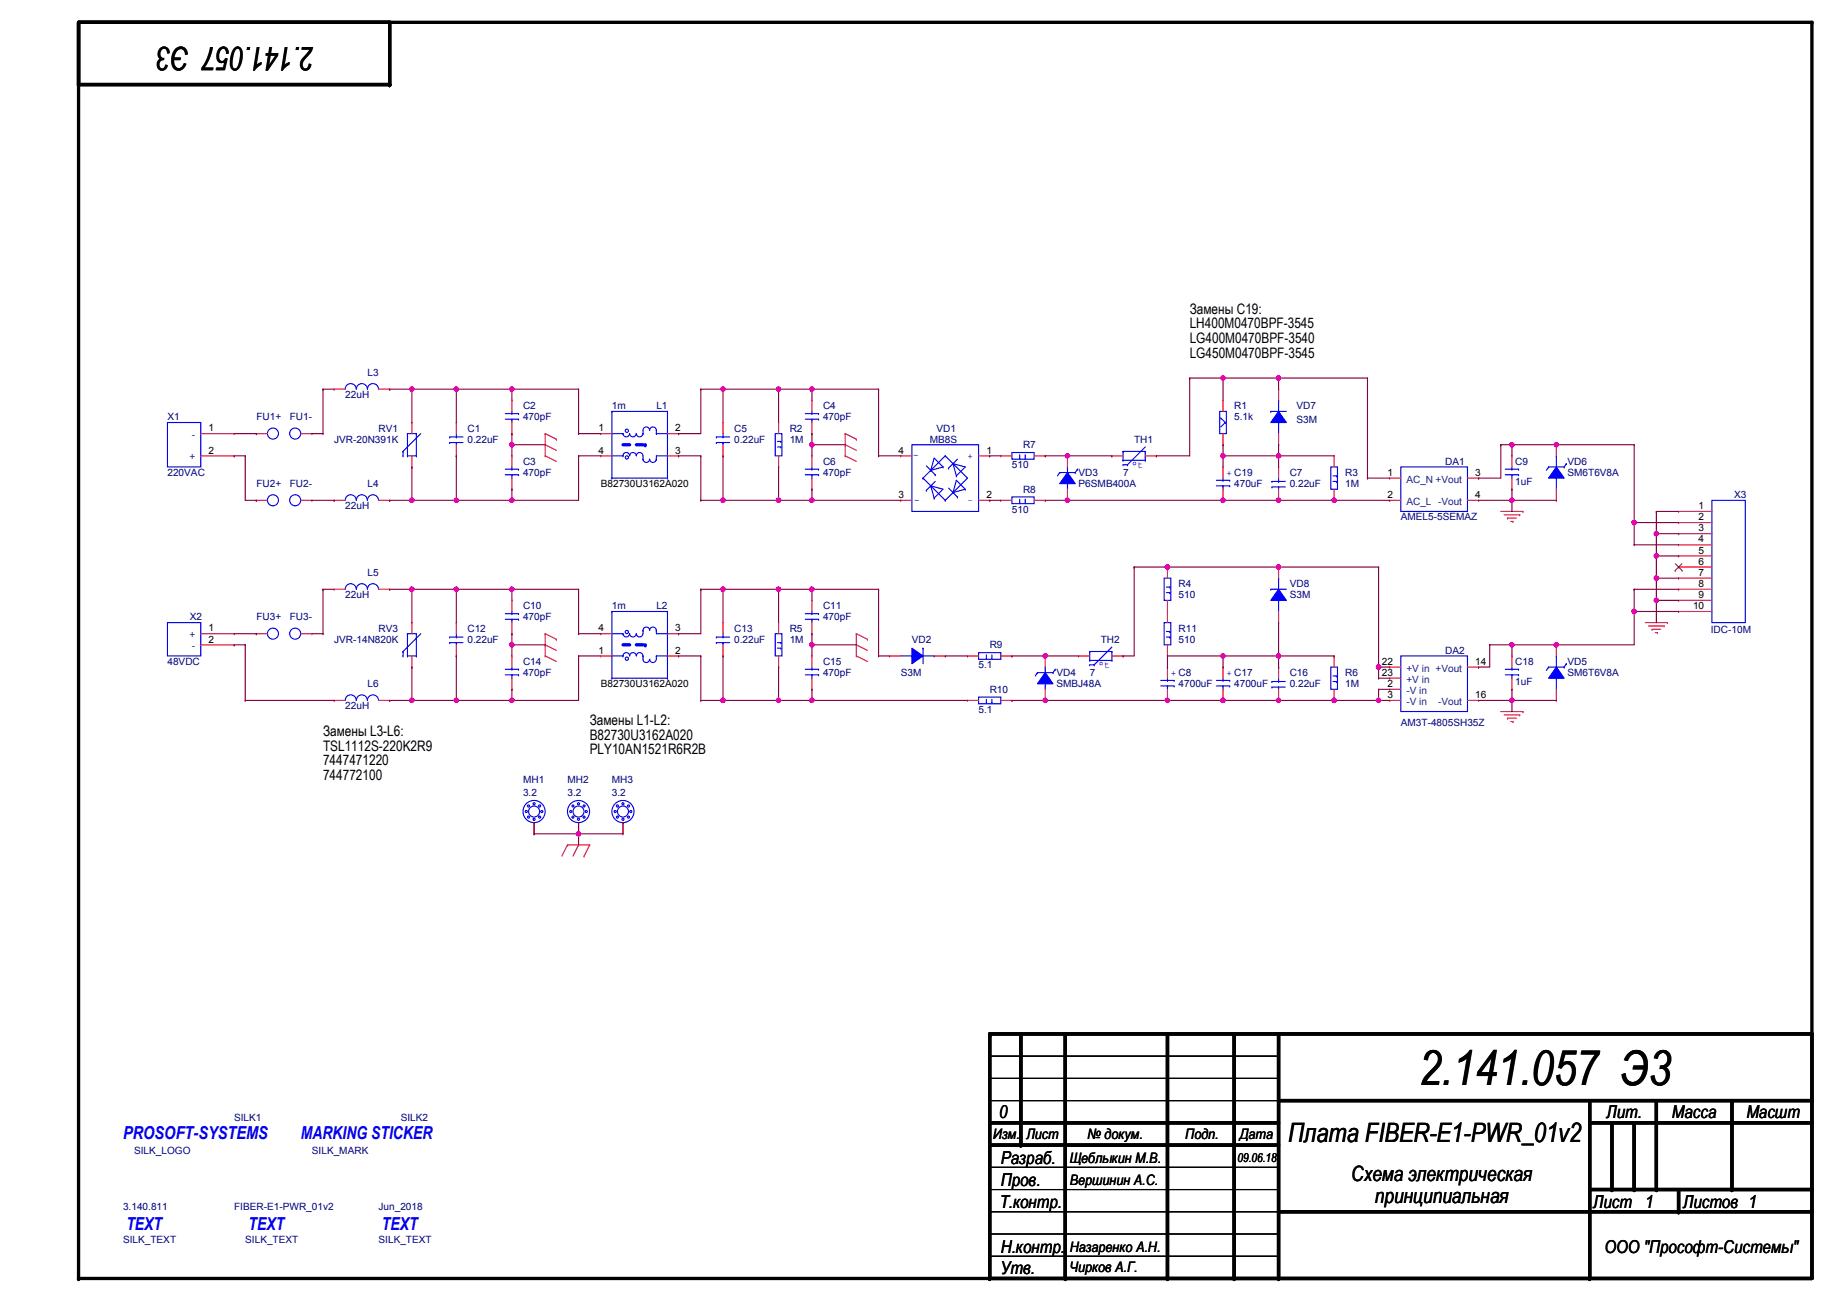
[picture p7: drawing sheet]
<svg xmlns="http://www.w3.org/2000/svg" width="420mm" height="297mm" viewBox="0 0 420 297" stroke-linecap="round" stroke-linejoin="round" font-family="sans-serif">
<defs><g id="words">
<text font-size="10.9" x="324.4" y="248">2.141.057 Э3</text>
<text font-size="7.4" x="71.9" y="10.8" transform="rotate(180 71.9 10.8)">2.141.057 Э3</text>
<text font-size="6.1" x="294.5" y="260.9">Плата FIBER-E1-PWR_01v2</text>
<g font-size="4.8">
<text x="308.9" y="269.9">Схема электрическая</text>
<text x="314.3" y="274.8">принципиальная</text>
</g>
<g font-size="4.1">
<text x="228.4" y="255.5">0</text>
<text x="367.2" y="255.5">Лит.</text>
<text x="382.2" y="255.5">Масса</text>
<text x="399.2" y="255.5">Масшт</text>
<text x="228.8" y="265.9">Разраб.</text>
<text x="228.8" y="271">Пров.</text>
<text x="228.5" y="276.1">Т.контр.</text>
<text x="364.2" y="276.1">Лист</text>
<text x="376.1" y="276.1">1</text>
<text x="384.7" y="276.1">Листов 1</text>
<text x="228.8" y="286.2">Н.контр.</text>
<text x="366.8" y="286.2">ООО &quot;Прософт-Системы&quot;</text>
<text x="228.8" y="291">Утв.</text>
</g>
<g font-size="4.1" fill="#00f">
<text x="28.1" y="260.3">PROSOFT-SYSTEMS</text>
<text x="68.8" y="260.3">MARKING STICKER</text>
<text x="28.9" y="281.1">TEXT</text>
<text x="56.8" y="281.1">TEXT</text>
<text x="87.3" y="281.1">TEXT</text>
</g>
<g font-size="3.3">
<text x="272" y="71.7">Замены C19:</text>
<text x="272" y="75">LH400M0470BPF-3545</text>
<text x="272" y="78.4">LG400M0470BPF-3540</text>
<text x="272" y="81.7">LG450M0470BPF-3545</text>
<text x="134.8" y="165.7">Замены L1-L2:</text>
<text x="73.8" y="168.2">Замены L3-L6:</text>
<text x="73.8" y="171.5">TSL1112S-220K2R9</text>
<text x="134.8" y="169">B82730U3162A020</text>
<text x="134.8" y="172.3">PLY10AN1521R6R2B</text>
<text x="73.8" y="174.9">7447471220</text>
<text x="73.8" y="178.2">744772100</text>
<text x="227" y="260.1">Изм.</text>
<text x="234.6" y="260.1">Лист</text>
<text x="248.6" y="260.1">№ докум.</text>
<text x="270.9" y="260.1">Подп.</text>
<text x="283.4" y="260.1">Дата</text>
<text x="244.5" y="265.7">Щеблыкин М.В.</text>
<text x="244.5" y="270.8">Вершинин А.С.</text>
<text x="244.5" y="286">Назаренко А.Н.</text>
<text x="244.5" y="290.6">Чирков А.Г.</text>
</g>
<text font-size="2.8" x="282.9" y="265.5">09.06.18</text>
<g font-size="2.3" fill="#000080">
<text x="84" y="85.9">L3</text>
<text x="78.9" y="91">22uH</text>
<text x="119.6" y="93.5">C2</text>
<text x="139.9" y="93.5">1m</text>
<text x="150" y="93.5">L1</text>
<text x="188.1" y="93.5">C4</text>
<text x="282.1" y="93.5">R1</text>
<text x="296.3" y="93.5">VD7</text>
<text x="38.3" y="96.1">X1</text>
<text x="58.6" y="96.1">FU1+</text>
<text x="66.2" y="96.1">FU1-</text>
<text x="76.4" y="101.1">JVR-20N391K</text>
<text x="86.5" y="98.6">RV1</text>
<text x="106.9" y="98.6">C1</text>
<text x="106.9" y="101.1">0.22uF</text>
<text x="119.6" y="96.1">470pF</text>
<text x="167.8" y="98.6">C5</text>
<text x="167.8" y="101.1">0.22uF</text>
<text x="180.5" y="98.6">R2</text>
<text x="180.5" y="101.1">1M</text>
<text x="188.1" y="96.1">470pF</text>
<text x="212.5" y="101.1">MB8S</text>
<text x="214" y="98.6">VD1</text>
<text x="259.3" y="101.1">TH1</text>
<text x="282.1" y="96.1">5.1k</text>
<text x="296.3" y="96.6">S3M</text>
<text x="119.6" y="106.2">C3</text>
<text x="188.1" y="106.2">C6</text>
<text x="231.3" y="107">510</text>
<text x="233.9" y="102.4">R7</text>
<text x="330.4" y="106.2">DA1</text>
<text x="346.4" y="106.2">C9</text>
<text x="358.3" y="106.2">VD6</text>
<text x="38.3" y="108.8">220VAC</text>
<text x="58.6" y="111.3">FU2+</text>
<text x="66.2" y="111.3">FU2-</text>
<text x="84" y="111.3">L4</text>
<text x="119.6" y="108.8">470pF</text>
<text x="188.1" y="108.8">470pF</text>
<text x="233.9" y="112.6">R8</text>
<text x="246.6" y="108.8">VD3</text>
<text x="246.6" y="111.3">P6SMB400A</text>
<text x="256.7" y="108.8">7</text>
<text x="282.1" y="111.3">470uF</text>
<text x="294.8" y="108.8">C7</text>
<text x="294.8" y="111.3">0.22uF</text>
<text x="307.5" y="108.8">R3</text>
<text x="307.5" y="111.3">1M</text>
<text x="346.4" y="110.8">1uF</text>
<text x="358.3" y="108.8">SM6T6V8A</text>
<text x="396.4" y="113.8">X3</text>
<text x="78.9" y="116.4">22uH</text>
<text x="231.3" y="117.1">510</text>
<text x="320.2" y="118.9">AMEL5-5SEMAZ</text>
<text x="84" y="131.6">L5</text>
<text x="78.9" y="136.7">22uH</text>
<text x="269.4" y="134.2">R4</text>
<text x="269.4" y="136.7">510</text>
<text x="294.8" y="134.2">VD8</text>
<text x="294.8" y="136.7">S3M</text>
<text x="43.4" y="141.8">X2</text>
<text x="58.6" y="141.8">FU3+</text>
<text x="66.2" y="141.8">FU3-</text>
<text x="119.6" y="139.2">C10</text>
<text x="119.6" y="141.8">470pF</text>
<text x="139.9" y="139.2">1m</text>
<text x="150" y="139.2">L2</text>
<text x="188.1" y="139.2">C11</text>
<text x="188.1" y="141.8">470pF</text>
<text x="76.4" y="146.9">JVR-14N820K</text>
<text x="86.5" y="144.3">RV3</text>
<text x="106.9" y="144.3">C12</text>
<text x="106.9" y="146.9">0.22uF</text>
<text x="167.8" y="144.3">C13</text>
<text x="167.8" y="146.9">0.22uF</text>
<text x="180.5" y="144.3">R5</text>
<text x="180.5" y="146.9">1M</text>
<text x="208.5" y="146.9">VD2</text>
<text x="226.2" y="148.1">R9</text>
<text x="251.6" y="146.9">TH2</text>
<text x="269.4" y="144.3">R11</text>
<text x="269.4" y="146.9">510</text>
<text x="330.4" y="149.4">DA2</text>
<text x="391.1" y="144.6">IDC-10M</text>
<text x="38.3" y="151.9">48VDC</text>
<text x="119.6" y="151.9">C14</text>
<text x="119.6" y="154.5">470pF</text>
<text x="188.1" y="151.9">C15</text>
<text x="188.1" y="154.5">470pF</text>
<text x="205.9" y="154.5">S3M</text>
<text x="223.7" y="152.7">5.1</text>
<text x="241.5" y="154.5">VD4</text>
<text x="249.1" y="154.5">7</text>
<text x="294.8" y="154.5">C16</text>
<text x="307.5" y="154.5">R6</text>
<text x="346.4" y="151.9">C18</text>
<text x="358.3" y="151.9">VD5</text>
<text x="358.3" y="154.5">SM6T6V8A</text>
<text x="84" y="157">L6</text>
<text x="226.2" y="158.3">R10</text>
<text x="241.5" y="157">SMBJ48A</text>
<text x="269.4" y="157">4700uF</text>
<text x="282.1" y="157">4700uF</text>
<text x="294.8" y="157">0.22uF</text>
<text x="307.5" y="157">1M</text>
<text x="346.4" y="156.5">1uF</text>
<text x="78.9" y="162.1">22uH</text>
<text x="223.7" y="162.9">5.1</text>
<text x="320.2" y="165.9">AM3T-4805SH35Z</text>
<text x="119.6" y="178.9">MH1</text>
<text x="129.7" y="178.9">MH2</text>
<text x="139.9" y="178.9">MH3</text>
<text x="119.6" y="181.9">3.2</text>
<text x="129.7" y="181.9">3.2</text>
<text x="139.9" y="181.9">3.2</text>
<text x="53.5" y="256.1">SILK1</text>
<text x="91.6" y="256.1">SILK2</text>
<text x="30.7" y="263.7">SILK_LOGO</text>
<text x="71.3" y="263.7">SILK_MARK</text>
<text x="28.1" y="276.4">3.140.811</text>
<text x="53.5" y="276.4">FIBER-E1-PWR_01v2</text>
<text x="86.5" y="276.4">Jun_2018</text>
<text x="28.1" y="284">SILK_TEXT</text>
<text x="56.1" y="284">SILK_TEXT</text>
<text x="86.5" y="284">SILK_TEXT</text>
</g>
<g font-size="2.3" fill="#004080">
<text x="43.9" y="100.1">-</text>
<text x="43.3" y="105.2">+</text>
<text x="321.5" y="110.3">AC_N +Vout</text>
<text x="321.5" y="115.4">AC_L -Vout</text>
<text x="43.3" y="145.8">+</text>
<text x="43.9" y="148.4">-</text>
<text x="321.5" y="153.5">+V in +Vout</text>
<text x="321.5" y="156">+V in</text>
<text x="321.5" y="158.5">-V in</text>
<text x="321.5" y="161.1">-V in</text>
<text x="328.7" y="161.1">-Vout</text>
</g>
<g font-size="2.3">
<text x="47.7" y="98.6">1</text>
<text x="136.8" y="98.6">1</text>
<text x="154.4" y="98.6">2</text>
<text x="47.7" y="103.6">2</text>
<text x="136.8" y="103.6">4</text>
<text x="154.4" y="103.6">3</text>
<text x="205.4" y="103.6">4</text>
<text x="225.5" y="103.6">1</text>
<text x="137.3" y="111.3">B82730U3162A020</text>
<text x="205.4" y="113.8">3</text>
<text x="225.5" y="113.8">2</text>
<text x="317.2" y="108.7">1</text>
<text x="317.2" y="113.8">2</text>
<text x="337.2" y="108.7">3</text>
<text x="337.2" y="113.8">4</text>
<text x="388.3" y="116.3">1</text>
<text x="388.3" y="118.9">2</text>
<text x="388.3" y="121.4">3</text>
<text x="388.3" y="124">4</text>
<text x="388.3" y="126.5">5</text>
<text x="388.3" y="129">6</text>
<text x="388.3" y="131.6">7</text>
<text x="388.3" y="134.1">8</text>
<text x="388.3" y="136.7">9</text>
<text x="387" y="139.2">10</text>
<text x="47.7" y="144.3">1</text>
<text x="47.7" y="146.8">2</text>
<text x="136.8" y="149.4">1</text>
<text x="136.8" y="144.3">4</text>
<text x="154.4" y="144.3">3</text>
<text x="154.4" y="149.4">2</text>
<text x="315.9" y="151.9">22</text>
<text x="315.9" y="154.4">23</text>
<text x="337.2" y="151.9">14</text>
<text x="137.3" y="157">B82730U3162A020</text>
<text x="317.2" y="157">2</text>
<text x="317.2" y="159.5">3</text>
<text x="337.2" y="159.5">16</text>
</g>
<g font-size="2.3" fill="#00f">
<text x="208.7" y="104.7">~</text>
<text x="221.2" y="105">+</text>
<text x="258.8" y="107">°t</text>
<text x="280.3" y="108.8">+ C19</text>
<text x="209" y="114.9">~</text>
<text x="221.2" y="114.9">-</text>
<text x="251.1" y="152.7">°t</text>
<text x="267.6" y="154.5">+ C8</text>
<text x="280.3" y="154.5">+ C17</text>
</g>
</g></defs>
<g fill="none" stroke="#000" stroke-width=".76">
<path d="M18 5.1h396.2v287h-396.2zM89.1 5.1v14.2h-71.1M226.2 236.2v55.9M226.5 236.2h187.7M233.4 236.2v25.4M243.5 236.2v55.9M266.9 236.2v55.9M282.1 236.2v55.9M292.3 236.2v55.9M226.2 256.6h66.1M292.3 251.5h121.9M363.4 251.5v40.6"/>
<path d="M363.4 256.6h50.8M368.5 256.6v15.2M373.6 256.6v15.2M378.6 251.5v20.3M395.9 251.5v20.3M226.2 261.6h66.1M292.3 276.9h121.9M363.4 271.8h50.8M383.7 271.8v5.1"/>
</g>
<g fill="#000">
<circle cx="18" cy="5.1" r=".38"/>
<circle cx="18" cy="19.3" r=".38"/>
<circle cx="89.1" cy="5.1" r=".38"/>
<circle cx="89.1" cy="19.3" r=".38"/>
<circle cx="414.2" cy="5.1" r=".38"/>
<circle cx="226.2" cy="236.2" r=".38"/>
<circle cx="226.5" cy="236.2" r=".38"/>
<circle cx="414.2" cy="236.2" r=".38"/>
<circle cx="226.2" cy="256.6" r=".38"/>
<circle cx="292.3" cy="251.5" r=".38"/>
<circle cx="363.4" cy="256.6" r=".38"/>
<circle cx="226.2" cy="261.6" r=".38"/>
<circle cx="233.4" cy="261.6" r=".38"/>
<circle cx="292.3" cy="276.9" r=".38"/>
<circle cx="363.4" cy="271.8" r=".38"/>
<circle cx="368.5" cy="271.8" r=".38"/>
<circle cx="373.6" cy="271.8" r=".38"/>
<circle cx="378.6" cy="271.8" r=".38"/>
<circle cx="383.7" cy="276.9" r=".38"/>
<circle cx="395.9" cy="271.8" r=".38"/>
<circle cx="18" cy="292.1" r=".38"/>
<circle cx="226.2" cy="292.1" r=".38"/>
<circle cx="243.5" cy="292.1" r=".38"/>
<circle cx="266.9" cy="292.1" r=".38"/>
<circle cx="282.1" cy="292.1" r=".38"/>
<circle cx="292.3" cy="292.1" r=".38"/>
<circle cx="363.4" cy="292.1" r=".38"/>
</g>
<g fill="none" stroke="#f00" stroke-width=".25">
<path d="M124.6 99.1h.1M124.6 99.1v5.1M124.6 99.1l2.6 1.3M193.2 99.1h.1M193.2 99.1v5.1M193.2 99.1l2.6 1.3M124.6 104.2h.1M124.6 101.6h.1M124.6 104.2l2.6 1.2M124.6 101.6l2.6 1.3M127.2 100.4h.1M193.2 104.2h.1"/>
<path d="M193.2 101.6h.1M193.2 104.2l2.6 1.2M193.2 101.6l2.6 1.3M195.8 100.4h.1M343.1 116.9h5.1M343.8 117.6h3.6M344.6 118.4h.1M344.6 118.4h2M345.4 119.1h.5M345.9 119.1h.1M347.4 117.6h.1M348.2 116.9h.1"/>
<path d="M124.6 149.9h.1M124.6 144.8h.1M124.6 147.3h.1M124.6 144.8v5.1M124.6 149.9l2.6 1.3M124.6 144.8l2.6 1.3M124.6 147.3l2.6 1.3M127.2 146.1h.1M195.8 149.9h.1M195.8 144.8h.1M195.8 147.3h.1M195.8 149.9l2.5 1.3"/>
<path d="M195.8 144.8v5.1M195.8 144.8l2.5 1.3M195.8 147.3l2.5 1.3M198.3 146.1h.1M376.1 142.3h5.1M376.9 143h3.5M377.6 143.8h.1M377.6 143.8h2.1M378.4 144.5h.5M378.9 144.5h.1M380.4 143h.1M381.2 142.3h.1"/>
<path d="M343.1 162.6h5.1M343.8 163.3h3.6M344.6 164.1h.1M344.6 164.1h2M345.4 164.9h.5M345.9 164.9h.1M347.4 163.3h.1M348.2 162.6h.1M129.7 193.1h.1M129.7 193.1l-1.3 2.5M129.7 193.1h5.1M132.3 193.1h.1"/>
<path d="M132.3 193.1l-1.3 2.5M133.5 195.6h.1M134.8 193.1h.1M134.8 193.1l-1.3 2.5"/>
</g>
<g fill="none" stroke="#000" stroke-width=".25">
<path d="M226.2 237h.1M226.2 236.5v.5M226.2 246.4h.1M226.2 241.3h.1M226.2 251.5h.1M226.2 246.4h66.1M226.2 241.3h66.1M226.2 251.5h66.1M226.2 276.9h.1M226.2 271.8h.1M226.2 266.7h.1M226.2 276.9h66.1"/>
<path d="M226.2 271.8h66.1M226.2 266.7h66.1M226.2 287h.1M226.2 282h.1M226.2 287h66.1M226.2 282h66.1"/>
</g>
<g fill="none" stroke="#00f" stroke-width=".25">
<path d="M139.9 139.7h.1M139.9 139.7v15.3M139.9 139.7h12.7M152.6 139.7h.1M152.6 139.7v15.3M139.9 155h.1M139.9 144.8h2.5M139.9 155h12.7M142.4 144.8h.1M142.4 144.8a.75 .75 0 0 0 .8 .7 .75 .75 0 0 0 .7-.7M143.9 144.8a.75 .75 0 0 0 .8 .7 .75 .75 0 0 0 .7-.7 .76 .76 0 0 0 .8 .7 .76 .76 0 0 0 .8-.7M147 144a.75 .75 0 0 1 .7-.7 .75 .75 0 0 1 .8 .7"/>
<path d="M148.5 144a.75 .75 0 0 1 .8-.7 .75 .75 0 0 1 .7 .7M150 144.8h2.6M152.6 144.8h.1M152.6 155h.1"/>
</g>
<path d="M142.4 147.3h5.1" fill="none" stroke="#00f" stroke-width=".76" stroke-dasharray="1.5 1.5"/>
<circle cx="147.5" cy="147.3" r=".38" fill="#00f" stroke-dasharray="1.5 1.5"/>
<g fill="none" stroke="#00f" stroke-width=".25">
<path d="M242.2 108h3.6M245.8 108h.1M139.9 149.9h2.5M142.4 149.9h.1M142.4 149.9a.75 .75 0 0 1 .8-.8 .75 .75 0 0 1 .7 .8M143.9 149.9a.76 .76 0 0 1 .8-.8 .76 .76 0 0 1 .8 .8 .75 .75 0 0 1 .7-.8 .75 .75 0 0 1 .8 .8M147 144h.1M147 149.9v.7a.75 .75 0 0 0 .7 .8 .75 .75 0 0 0 .8-.8M147 149.9h.1M147 144v.8M150 144h.1M150 149.9h.1"/>
<path d="M150 149.9v.7a.75 .75 0 0 1-.7 .8 .75 .75 0 0 1-.8-.8M150 144v.8M150 149.9h2.6M152.6 149.9h.1M223.7 159.3h5.1v1.5h-5.1zM225.5 159.8v.7M226.7 159.8v.7M225.5 160.5h.1M226.7 160.5h.1"/>
<circle cx="143.3" cy="150.5" r=".38"/>
<circle cx="143.3" cy="144.4" r=".38"/>
</g>
<path d="M137.3 149.9h.1M137.3 144.8h.1M137.3 149.9h2.6M137.3 144.8h2.6M152.6 149.9h2.5M152.6 144.8h2.5M155.1 144.8h.1M155.1 149.9h.1M221.2 160h.1M221.2 160h2.5M228.8 160h2.5M231.3 160h.1" fill="none" stroke="#f00" stroke-width=".25"/>
<path d="M244 108l1.8 2.5h-3.6z" fill-rule="evenodd" fill="#00f"/>
<g fill="none" stroke="#00f" stroke-width=".25">
<path d="M115.5 108.5h3M115.5 107.2h3M117 107.2h.1M117 108.5h.1M117 106.7v.5M117 108.5v.7M118.5 108.5h.1M118.5 107.2h.1M242.2 108h.1M242.2 108l-.5 .7M244 108l1.8 2.5h-3.6zM244 106.7h.1"/>
<path d="M244 106.7v5.1M246.3 107.2h.1M246.3 107.2l-.5 .8M304.2 106.7h1.5v5.1h-1.5zM304.7 110h.8M304.7 108.7h.8M305.5 110h.1M305.5 108.7h.1M344.1 108.5h3M344.1 107.2h3M345.6 107.2h.1M345.6 108.5h.1"/>
<path d="M345.6 106.7v.5M345.6 108.5v.7M347.1 108.5h.1M347.1 107.2h.1M117 139.7v.5M115.5 141.5h3M115.5 140.2h3M117 140.2h.1M117 141.5h.1M117 141.5v.8M118.5 141.5h.1M118.5 140.2h.1"/>
<path d="M205.9 149.9h2.6M208.5 149.9h.1M211 148.1h.1M211 148.1v3.6M211 149.9h2.5M213.5 149.9h.1"/>
<circle cx="62.4" cy="99.1" r="1.26"/>
</g>
<g fill="none" stroke="#f00" stroke-width=".25">
<path d="M58.6 99.1h.1M58.6 99.1h2.5M117 104.2h.1M117 111.8h.1M117 104.2v2.5M117 109.2v2.6M244 114.3h.1M244 104.2h.1M244 104.2v2.5M244 111.8v2.5M305 114.3h.1M305 104.2h.1"/>
<path d="M305 104.2v2.5M305 111.8v2.5M345.6 104.2h.1M345.6 111.8h.1M345.6 104.2v2.5M345.6 109.2v2.6M117 137.2h.1M117 137.2v2.5M117 144.8h.1M117 142.3v2.5"/>
</g>
<path d="M208.5 148.1l2.5 1.8-2.5 1.8z" fill-rule="evenodd" fill="#00f"/>
<path d="M354 106.7h3.6M355.8 109.2h.1M355.8 104.2h.1M355.8 104.2v2.5M355.8 109.2v2.6M357.6 106.7h.1M208.5 148.1l2.5 1.8-2.5 1.8z" fill="none" stroke="#00f" stroke-width=".25"/>
<path d="M203.4 149.9h.1M203.4 149.9h2.5M213.5 149.9h2.6M216.1 149.9h.1" fill="none" stroke="#f00" stroke-width=".25"/>
<path d="M355.8 106.7l1.8 2.5h-3.6z" fill-rule="evenodd" fill="#00f"/>
<g fill="none" stroke="#00f" stroke-width=".25">
<path d="M290.5 94h.1M290.5 94h3.6M292.3 96.5h.1M292.3 91.5h.1M292.3 91.5v2.5M292.3 96.5v2.6M278.1 111h3M278.1 109.7h3M279.6 109.7h.1M279.6 111h.1M279.6 109.2v.5M279.6 111v.8"/>
<path d="M281.1 111h.1M281.1 109.7h.1M354 106.7h.1M354 106.7l-.5 .8M355.8 106.7l1.8 2.5h-3.6zM358.1 105.9h.1M358.1 105.9l-.5 .8M38.3 142.3h7.6v7.6h-7.6zM102.8 145.6h.1M102.8 146.8h.1M102.8 145.6h3M102.8 146.8h3"/>
<path d="M104.3 146.8h.1M104.3 145.6h.1M104.3 144.8v.8M104.3 146.8v.5M115.5 154.2h3M115.5 152.9h3M117 152.9h.1M117 154.2h.1M117 152.4v.5M117 154.2v.8M118.5 154.2h.1M118.5 152.9h.1"/>
<path d="M265.4 156.7h3M265.4 155.5h3M266.9 155.5h.1M266.9 156.7h.1M266.9 155v.5M266.9 156.7v.8M268.4 156.7h.1M268.4 155.5h.1M290.8 155.7h.1M290.8 157h.1M290.8 155.7h3M290.8 157h3"/>
<path d="M292.3 157h.1M292.3 155.7h.1M292.3 155v.7M292.3 157v.5M320.2 149.9h15.3v12.7h-15.3z"/>
<circle cx="67.5" cy="99.1" r="1.26"/>
<circle cx="67.5" cy="144.8" r="1.26"/>
</g>
<g fill="none" stroke="#f00" stroke-width=".25">
<path d="M68.8 99.1h2.5M71.3 99.1h.1M279.6 106.7h.1M279.6 114.3h.1M279.6 106.7v2.5M279.6 111.8v2.5M355.8 114.3h.1M355.8 101.6h.1M355.8 101.6v2.6M355.8 111.8v2.5M45.9 144.8h7.6M45.9 147.3h7.6"/>
<path d="M53.5 144.8h.1M53.5 147.3h.1M68.8 144.8h2.5M71.3 144.8h.1M104.3 149.9h.1M104.3 142.3h.1M104.3 142.3v2.5M104.3 147.3v2.6M117 149.9h.1M117 157.5h.1M117 149.9v2.5M117 155v2.5"/>
<path d="M266.9 152.4h.1M266.9 152.4v2.6M266.9 157.5v2.5M292.3 152.4h.1M292.3 152.4v2.6M292.3 157.5v2.5M317.7 157.5h.1M317.7 152.4h.1M317.7 155h.1M317.7 152.4h2.5M317.7 157.5h2.5M317.7 155h2.5"/>
<path d="M335.5 152.4h2.5M338 152.4h.1M266.9 160h.1M292.3 160h.1M317.7 160h.1M317.7 160h2.5M335.5 160h2.5M338 160h.1"/>
</g>
<path d="M292.3 94l1.8 2.5h-3.6z" fill-rule="evenodd" fill="#00f"/>
<g fill="none" stroke="#00f" stroke-width=".25">
<path d="M139.9 94h.1M139.9 94v15.2M139.9 94h12.7M152.6 94h.1M152.6 94v15.2M292.3 94l1.8 2.5h-3.6zM139.9 109.2h.1M139.9 104.2h2.5M139.9 109.2h12.7M142.4 104.2h.1M142.4 104.2a.75 .75 0 0 1 .8-.8 .75 .75 0 0 1 .7 .8M143.9 104.2a.75 .75 0 0 1 .8-.8 .75 .75 0 0 1 .7 .8 .76 .76 0 0 1 .8-.8 .76 .76 0 0 1 .8 .8"/>
<path d="M147 104.9a.75 .75 0 0 0 .7 .8 .75 .75 0 0 0 .8-.8M148.5 104.9a.75 .75 0 0 0 .8 .8 .75 .75 0 0 0 .7-.8M150 104.2h2.6M152.6 104.2h.1M152.6 109.2h.1M163.8 145.6h.1M163.8 146.8h.1M163.8 145.6h3M163.8 146.8h3M165.3 146.8h.1M165.3 145.6h.1M165.3 144.8v.8"/>
<path d="M165.3 146.8v.5"/>
<circle cx="130.5" cy="185.4" r=".24"/>
<circle cx="131" cy="184.2" r=".24"/>
<circle cx="131" cy="186.7" r=".24"/>
<circle cx="132.2" cy="185.4" r="1.26"/>
<circle cx="132.2" cy="185.4" r="2.53"/>
<circle cx="132.3" cy="183.7" r=".24"/>
<circle cx="132.3" cy="187.2" r=".24"/>
<circle cx="133.5" cy="184.2" r=".24"/>
<circle cx="133.5" cy="186.7" r=".24"/>
<circle cx="134" cy="185.4" r=".24"/>
</g>
<path d="M292.3 88.9h.1M292.3 88.9v2.6M292.3 99.1v2.5M292.3 101.6h.1M165.3 149.9h.1M165.3 142.3h.1M165.3 142.3v2.5M165.3 147.3v2.6M132.3 190.5h.1M132.3 188v2.5" fill="none" stroke="#f00" stroke-width=".25"/>
<path d="M142.4 101.6h5.1" fill="none" stroke="#00f" stroke-width=".76" stroke-dasharray="1.5 1.5"/>
<circle cx="147.5" cy="101.6" r=".38" fill="#00f" stroke-dasharray="1.5 1.5"/>
<g fill="none" stroke="#00f" stroke-width=".25">
<path d="M38.3 96.5h7.6v10.2h-7.6zM93.1 99.1h.1M93.1 99.1h2.1M93.1 99.1v5.1M95.2 99.1h.1M95.2 99.1v5.1M96.2 99.1l-4.1 4M139.9 99.1h2.5M142.4 99.1h.1M142.4 99.1a.75 .75 0 0 0 .8 .7 .75 .75 0 0 0 .7-.7M143.9 99.1a.76 .76 0 0 0 .8 .7 .76 .76 0 0 0 .8-.7 .75 .75 0 0 0 .7 .7 .75 .75 0 0 0 .8-.7M147 99.1h.1"/>
<path d="M148.5 98.3a.75 .75 0 0 0-.8-.7 .75 .75 0 0 0-.7 .7v.8M148.5 98.3a.75 .75 0 0 1 .8-.7 .75 .75 0 0 1 .7 .7v.8M150 99.1h.1M150 99.1h2.6M152.6 99.1h.1M78.9 114.3a1.27 1.27 0 0 1 1.3-1.2 1.27 1.27 0 0 1 1.3 1.2 1.26 1.26 0 0 1 1.2-1.2 1.26 1.26 0 0 1 1.3 1.2M84 114.3a1.26 1.26 0 0 1 1.3-1.2 1.26 1.26 0 0 1 1.2 1.2M92.1 103.1h.1M92.1 104.2h.1M92.1 103.1v1.1M93.1 104.2h.1M93.1 104.2h2.1"/>
<path d="M95.2 104.2h.1M147 104.9h.1M147 104.2v.7M150 104.9h.1M150 104.2v.7M231.3 113.6h5.1v1.5h-5.1zM231.3 103.4h5.1v1.5h-5.1zM233.1 114.8h.1M233.1 104.7h.1M233.1 103.9v.8M233.1 114.1v.7M234.4 114.8h.1"/>
<path d="M234.4 104.7h.1M234.4 103.9v.8M234.4 114.1v.7M78.9 134.6a1.27 1.27 0 0 1 1.3-1.2 1.27 1.27 0 0 1 1.3 1.2 1.26 1.26 0 0 1 1.2-1.2 1.26 1.26 0 0 1 1.3 1.2M84 134.6a1.26 1.26 0 0 1 1.3-1.2 1.26 1.26 0 0 1 1.2 1.2M185.6 139.7v.5M184.1 141.5h3M184.1 140.2h3M185.6 140.2h.1M185.6 141.5h.1M185.6 141.5v.8M187.1 141.5h.1"/>
<path d="M187.1 140.2h.1M278.1 156.7h3M278.1 155.5h3M279.6 155.5h.1M279.6 156.7h.1M279.6 155v.5M279.6 156.7v.8M281.1 156.7h.1M281.1 155.5h.1M354 152.4h3.6M355.8 155h.1M355.8 149.9h.1"/>
<path d="M355.8 149.9v2.5M355.8 155v2.5M357.6 152.4h.1"/>
<circle cx="143.3" cy="98.4" r=".38"/>
<circle cx="62.4" cy="114.3" r="1.26"/>
<circle cx="143.3" cy="104.5" r=".38"/>
<circle cx="140.6" cy="185.4" r=".24"/>
<circle cx="141.1" cy="184.2" r=".24"/>
<circle cx="141.1" cy="186.7" r=".24"/>
<circle cx="142.4" cy="185.4" r="1.26"/>
<circle cx="142.4" cy="185.4" r="2.53"/>
<circle cx="142.4" cy="183.7" r=".24"/>
<circle cx="142.4" cy="187.2" r=".24"/>
<circle cx="143.7" cy="184.2" r=".24"/>
<circle cx="143.7" cy="186.7" r=".24"/>
<circle cx="144.2" cy="185.4" r=".24"/>
</g>
<g fill="none" stroke="#f00" stroke-width=".25">
<path d="M45.9 99.1h7.6M53.5 99.1h.1M94.2 96.5h.1M94.2 96.5v2.6M137.3 99.1h.1M137.3 99.1h2.6M152.6 99.1h2.5M155.1 99.1h.1M45.9 104.2h7.6M53.5 104.2h.1M58.6 114.3h.1M58.6 114.3h2.5"/>
<path d="M76.4 114.3h.1M76.4 114.3h2.5M86.5 114.3h2.6M89.1 114.3h.1M94.2 106.7h.1M94.2 104.2v2.5M137.3 104.2h.1M137.3 104.2h2.6M152.6 104.2h2.5M155.1 104.2h.1M228.8 114.3h.1M228.8 104.2h.1"/>
<path d="M228.8 104.2h2.5M228.8 114.3h2.5M236.4 104.2h2.5M236.4 114.3h2.5M238.9 114.3h.1M238.9 104.2h.1M76.4 134.6h.1M76.4 134.6h2.5M86.5 134.6h2.6M89.1 134.6h.1M185.6 137.2h.1M185.6 137.2v2.5"/>
<path d="M185.6 144.8h.1M185.6 142.3v2.5M279.6 152.4h.1M279.6 152.4v2.6M279.6 157.5v2.5M279.6 160h.1M142.4 190.5h.1M142.4 188v2.5"/>
</g>
<path d="M355.8 152.4l1.8 2.6h-3.6z" fill-rule="evenodd" fill="#00f"/>
<g fill="none" stroke="#00f" stroke-width=".25">
<path d="M78.9 88.9a1.27 1.27 0 0 1 1.3-1.2 1.27 1.27 0 0 1 1.3 1.2 1.26 1.26 0 0 1 1.2-1.2 1.26 1.26 0 0 1 1.3 1.2M84 88.9a1.26 1.26 0 0 1 1.3-1.2 1.26 1.26 0 0 1 1.2 1.2M102.8 99.8h.1M102.8 99.8h3M104.3 99.8h.1M104.3 99.1v.7M163.8 99.8h.1M163.8 99.8h3M165.3 99.8h.1M165.3 99.1v.7M177.2 99.1h1.5v5.1h-1.5zM184.1 95.8h3"/>
<path d="M184.1 94.5h3M185.6 94.5h.1M185.6 95.8h.1M185.6 94v.5M185.6 95.8v.7M187.1 95.8h.1M187.1 94.5h.1M278.8 94h1.5v5.1h-1.5zM279.1 95.5h.1M279.1 95.5l1 1M280.1 96.5h.1M280.1 96.5l-1 1.1"/>
<path d="M102.8 101.1h.1M102.8 101.1h3M104.3 101.1h.1M104.3 101.1v.5M163.8 101.1h.1M163.8 101.1h3M165.3 101.1h.1M165.3 101.1v.5M177.7 100.9h.8M177.7 102.1h.8M178.5 100.9h.1M178.5 102.1h.1"/>
<path d="M256.7 103.1h.1M256.7 105.2h.1M256.7 106.2h.1M256.7 103.1v2.1M256.7 103.1h5.1M256.7 105.2h5.1M256.7 106.2h1M257.7 106.2h.1M261.8 103.1h.1M261.8 105.2h.1M261.8 103.1v2.1M261.8 102.1l-4.1 4.1"/>
<path d="M290.8 110h.1M290.8 111.3h.1M290.8 110h3M290.8 111.3h3M292.3 111.3h.1M292.3 110h.1M292.3 109.2v.8M292.3 111.3v.5M320.2 106.7h15.3v10.2h-15.3zM266.1 132.1h1.5v5.1h-1.5zM266.6 135.4h.8M266.6 134.1h.8"/>
<path d="M267.4 135.4h.1M267.4 134.1h.1M290.5 134.6h.1M290.5 134.6h3.6M292.3 137.2h.1M292.3 132.1h.1M292.3 132.1v2.5M292.3 137.2v2.5M92.1 148.9h.1M92.1 149.9h.1M92.1 148.9v1M93.1 149.9h.1"/>
<path d="M93.1 144.8h.1M93.1 144.8h2.1M93.1 149.9h2.1M93.1 144.8v5.1M95.2 144.8h.1M95.2 149.9h.1M95.2 144.8v5.1M96.2 144.8l-4.1 4.1M184.1 154.2h3M184.1 152.9h3M185.6 152.9h.1M185.6 154.2h.1"/>
<path d="M185.6 152.4v.5M185.6 154.2v.8M187.1 154.2h.1M187.1 152.9h.1M223.7 149.1h5.1v1.5h-5.1zM225.5 150.4h.1M225.5 149.6v.8M226.7 150.4h.1M226.7 149.6v.8M249.1 148.9h.1M249.1 150.9h.1M249.1 151.9h.1"/>
<path d="M249.1 148.9v2M249.1 148.9h5.1M249.1 150.9h5.1M249.1 151.9h1M250.1 151.9h.1M254.2 148.9h.1M254.2 150.9h.1M254.2 148.9v2M254.2 147.8l-4.1 4.1M266.1 142.3h1.5v5h-1.5zM266.6 145.6h.8M266.6 144.3h.8"/>
<path d="M267.4 145.6h.1M267.4 144.3h.1M304.2 152.4h1.5v5.1h-1.5zM304.7 155.7h.8M304.7 154.5h.8M305.5 155.7h.1M305.5 154.5h.1M344.1 154.2h3M344.1 152.9h3M345.6 152.9h.1M345.6 154.2h.1M345.6 152.4v.5"/>
<path d="M345.6 154.2v.8M347.1 154.2h.1M347.1 152.9h.1M354 152.4h.1M354 152.4l-.5 .8M355.8 152.4l1.8 2.6h-3.6zM358.1 151.7h.1M358.1 151.7l-.5 .7M78.9 160a1.27 1.27 0 0 1 1.3-1.2 1.27 1.27 0 0 1 1.3 1.2 1.26 1.26 0 0 1 1.2-1.2 1.26 1.26 0 0 1 1.3 1.2M84 160a1.26 1.26 0 0 1 1.3-1.2 1.26 1.26 0 0 1 1.2 1.2"/>
<circle cx="67.5" cy="114.3" r="1.26"/>
<circle cx="120.3" cy="185.4" r=".24"/>
<circle cx="120.8" cy="184.2" r=".24"/>
<circle cx="120.8" cy="186.7" r=".24"/>
<circle cx="122.1" cy="185.4" r="1.26"/>
<circle cx="122.1" cy="185.4" r="2.53"/>
<circle cx="122.1" cy="183.7" r=".24"/>
<circle cx="122.1" cy="187.2" r=".24"/>
<circle cx="123.4" cy="184.2" r=".24"/>
<circle cx="123.4" cy="186.7" r=".24"/>
<circle cx="123.9" cy="185.4" r=".24"/>
</g>
<g fill="none" stroke="#f00" stroke-width=".25">
<path d="M76.4 88.9h.1M76.4 88.9h2.5M86.5 88.9h2.6M89.1 88.9h.1M104.3 96.5h.1M104.3 96.5v2.6M165.3 96.5h.1M165.3 96.5v2.6M178 96.5h.1M178 96.5v2.6M185.6 91.5h.1M185.6 99.1h.1"/>
<path d="M185.6 91.5v2.5M185.6 96.5v2.6M279.6 91.5h.1M279.6 91.5v2.5M279.6 99.1v2.5M68.8 114.3h2.5M71.3 114.3h.1M104.3 104.2h.1M104.3 101.6v2.6M165.3 104.2h.1M165.3 101.6v2.6M178 106.7h.1"/>
<path d="M178 104.2v2.5M254.2 104.2h.1M254.2 104.2h2.5M261.8 104.2h2.5M264.3 104.2h.1M279.6 101.6h.1M292.3 114.3h.1M292.3 106.7h.1M292.3 106.7v2.5M292.3 111.8v2.5M317.7 109.2h.1M317.7 114.3h.1"/>
<path d="M317.7 114.3h2.5M317.7 109.2h2.5M335.5 114.3h2.5M335.5 109.2h2.5M338 109.2h.1M338 114.3h.1M266.9 139.7h.1M266.9 129.6h.1M266.9 129.6v2.5M266.9 137.2v5.1M94.2 142.3h.1M94.2 152.4h.1"/>
<path d="M94.2 142.3v2.5M94.2 149.9v2.5M185.6 149.9h.1M185.6 157.5h.1M185.6 149.9v2.5M185.6 155v2.5M221.2 149.9h.1M221.2 149.9h2.5M228.8 149.9h2.5M231.3 149.9h.1M246.6 149.9h.1M246.6 149.9h2.5"/>
<path d="M254.2 149.9h2.5M256.7 149.9h.1M266.9 149.9h.1M266.9 147.3v2.6M305 149.9h.1M305 149.9v2.5M305 157.5v2.5M345.6 149.9h.1M345.6 157.5h.1M345.6 149.9v2.5M345.6 155v2.5M355.8 147.3h.1"/>
<path d="M355.8 147.3v2.6M355.8 157.5v2.5M76.4 160h.1M76.4 160h2.5M86.5 160h2.6M89.1 160h.1M305 160h.1M355.8 160h.1M122.1 190.5h.1M122.1 188v2.5"/>
</g>
<path d="M292.3 134.6l1.8 2.6h-3.6z" fill-rule="evenodd" fill="#00f"/>
<g fill="none" stroke="#00f" stroke-width=".25">
<path d="M115.5 95.8h3M115.5 94.5h3M117 94.5h.1M117 95.8h.1M117 94v.5M117 95.8v.7M118.5 95.8h.1M118.5 94.5h.1M208.5 101.6h15.2v15.3h-15.2zM211 109.2h.1M211 109.2l5.1 5.1M211.8 112h.1"/>
<path d="M211.8 106.4l2 2.1M212.8 107.5h.1M212.8 111h.1M212.8 111l2.8 .8-2.1 2M212.8 111l.7 2.8M213.5 113.8h.1M213.8 108.5h.1M213.8 110l-2 2M215.6 106.7h.1M215.6 106.7l-2.8 .8M215.6 106.7l-2.1-2-.7 2.8M216.1 114.3h.1"/>
<path d="M216.1 104.2h.1M216.1 104.2l-5.1 5M216.1 104.2l5.1 5-5.1 5.1M216.8 107h.1M216.8 111.5l2.1 2.1M217.9 112.5h.1M217.9 105.9h.1M217.9 105.9l2.8 .8-2.1 2M217.9 105.9l.7 2.8M218.6 108.7h.1M218.9 113.6h.1M218.9 104.9l-2.1 2.1"/>
<path d="M220.7 111.8h.1M220.7 111.8l-2.1-2.1-.7 2.8M220.7 111.8l-2.8 .7M391.3 114.3h7.7v28h-7.7zM292.3 134.6l1.8 2.6h-3.6zM177.2 144.8h1.5v5.1h-1.5zM177.7 148.1h.8M177.7 146.8h.8M178.5 148.1h.1M178.5 146.8h.1M237.2 153.7h3.5M238.9 155h.1"/>
<path d="M238.9 152.4h.1M238.9 152.4v1.3M238.9 155v2.5M240.7 153.7h.1"/>
<circle cx="62.4" cy="144.8" r="1.26"/>
</g>
<g fill="none" stroke="#f00" stroke-width=".25">
<path d="M117 91.5h.1M117 99.1h.1M117 91.5v2.5M117 96.5v2.6M205.9 104.2h.1M205.9 114.3h.1M205.9 104.2h2.6M205.9 114.3h2.6M223.7 104.2h2.5M223.7 114.3h2.5M226.2 104.2h.1M226.2 114.3h.1"/>
<path d="M383.7 116.9h.1M383.7 119.4h.1M383.7 116.9h7.6M383.7 119.4h7.6M292.3 129.6h.1M292.3 129.6v2.5M292.3 139.7v2.6M383.7 121.9h.1M383.7 124.5h.1M383.7 127h.1M383.7 129.6h.1M383.7 132.1h.1"/>
<path d="M383.7 134.6h.1M383.7 137.2h.1M383.7 139.7h.1M383.7 121.9h7.6M383.7 124.5h7.6M383.7 127h7.6M383.7 129.6h7.6M383.7 132.1h7.6M383.7 134.6h7.6M383.7 137.2h7.6M383.7 139.7h7.6M58.6 144.8h.1"/>
<path d="M58.6 144.8h2.5M178 152.4h.1M178 142.3h.1M178 142.3v2.5M178 149.9v2.5M292.3 142.3h.1"/>
</g>
<path d="M382.9 130.3h.1M383 128.8l1.5 1.5M384.5 128.8l-1.6 1.5M384.5 130.3h.1" fill="none" stroke="#804000" stroke-width=".23"/>
<path d="M238.9 153.7l1.8 2.5h-3.5z" fill-rule="evenodd" fill="#00f"/>
<g fill="none" stroke="#00f" stroke-width=".25">
<path d="M184.1 108.5h3M184.1 107.2h3M185.6 107.2h.1M185.6 108.5h.1M185.6 106.7v.5M185.6 108.5v.7M187.1 108.5h.1M187.1 107.2h.1M237.2 153.7h.1M237.2 153.7l-.5 .8M238.9 153.7l1.8 2.5h-3.5zM241.2 152.9h.1"/>
<path d="M241.2 152.9l-.5 .8"/>
</g>
<path d="M185.6 104.2h.1M185.6 111.8h.1M185.6 104.2v2.5M185.6 109.2v2.6M238.9 149.9h.1M238.9 149.9v2.5M238.9 157.5v2.5M238.9 160h.1" fill="none" stroke="#f00" stroke-width=".25"/>
<path d="M53.5 99.1h5.1M58.6 99.1h.1M104.3 88.9h.1M104.3 88.9h12.7" fill="none" stroke="#800040" stroke-width=".25"/>
<circle cx="117" cy="88.9" r=".5" fill="#f0f"/>
<circle cx="117" cy="88.9" r=".5" fill="none" stroke="#f0f" stroke-width=".25"/>
<circle cx="104.3" cy="88.9" r=".5" fill="#f0f"/>
<circle cx="104.3" cy="88.9" r=".5" fill="none" stroke="#f0f" stroke-width=".25"/>
<path d="M89.1 114.3h.1M89.1 114.3h5.1M104.3 114.3h.1M117 111.8h.1M117 111.8v2.5h-12.7" fill="none" stroke="#800040" stroke-width=".25"/>
<circle cx="117" cy="114.3" r=".5" fill="#f0f"/>
<circle cx="117" cy="114.3" r=".5" fill="none" stroke="#f0f" stroke-width=".25"/>
<circle cx="104.3" cy="114.3" r=".5" fill="#f0f"/>
<circle cx="104.3" cy="114.3" r=".5" fill="none" stroke="#f0f" stroke-width=".25"/>
<path d="M117 88.9h.1M117 99.1h.1M117 88.9v2.6M117 99.1v2.5" fill="none" stroke="#800040" stroke-width=".25"/>
<circle cx="117" cy="101.6" r=".5" fill="#f0f"/>
<circle cx="117" cy="101.6" r=".5" fill="none" stroke="#f0f" stroke-width=".25"/>
<path d="M94.2 88.9h.1M94.2 88.9v7.6M117 101.6h.1M117 101.6h7.6M117 101.6v2.6" fill="none" stroke="#800040" stroke-width=".25"/>
<circle cx="94.1" cy="88.9" r=".5" fill="#f0f"/>
<circle cx="94.1" cy="88.9" r=".5" fill="none" stroke="#f0f" stroke-width=".25"/>
<path d="M94.2 88.9h10.1M104.3 88.9h.1M94.2 106.7h.1M94.2 106.7v7.6" fill="none" stroke="#800040" stroke-width=".25"/>
<circle cx="94.1" cy="114.3" r=".5" fill="#f0f"/>
<circle cx="94.1" cy="114.3" r=".5" fill="none" stroke="#f0f" stroke-width=".25"/>
<g fill="none" stroke="#800040" stroke-width=".25">
<path d="M117 88.9h.1M117 88.9h15.3M132.3 99.1h.1M132.3 88.9h.1M132.3 88.9v10.2M132.3 99.1h5M160.2 88.9h.1M160.2 88.9h5.1M94.2 114.3h10.1M104.3 114.3h.1M117 114.3h.1M132.3 104.2h.1"/>
<path d="M132.3 104.2v10.1h-15.3M132.3 104.2h5M165.3 104.2h.1M165.3 104.2v10.1M185.6 111.8h.1M185.6 111.8v2.5"/>
</g>
<circle cx="165.3" cy="114.3" r=".5" fill="#f0f"/>
<circle cx="165.3" cy="114.3" r=".5" fill="none" stroke="#f0f" stroke-width=".25"/>
<path d="M185.6 99.1h.1M185.6 99.1v2.5M165.3 114.3h.1M165.3 114.3h12.7" fill="none" stroke="#800040" stroke-width=".25"/>
<circle cx="185.6" cy="101.6" r=".5" fill="#f0f"/>
<circle cx="185.6" cy="101.6" r=".5" fill="none" stroke="#f0f" stroke-width=".25"/>
<path d="M155.1 99.1h.1M160.2 88.9h.1M160.2 88.9v10.2h-5.1M165.3 88.9h.1M165.3 88.9v7.6M185.6 101.6h.1M185.6 101.6h7.6M185.6 101.6v2.6" fill="none" stroke="#800040" stroke-width=".25"/>
<circle cx="165.3" cy="88.9" r=".5" fill="#f0f"/>
<circle cx="165.3" cy="88.9" r=".5" fill="none" stroke="#f0f" stroke-width=".25"/>
<g fill="none" stroke="#800040" stroke-width=".25">
<path d="M104.3 88.9h.1M104.3 88.9v7.6M165.3 88.9h.1M165.3 88.9h12.7M178 88.9h.1M178 88.9v7.6M185.6 88.9h.1M185.6 88.9h15.2M185.6 88.9v2.6M104.3 104.2h.1M104.3 104.2v10.1M155.1 104.2h.1"/>
<path d="M155.1 104.2h5.1M160.2 104.2h.1M160.2 114.3h.1M160.2 104.2v10.1M160.2 114.3h5.1M185.6 114.3h.1M185.6 114.3h20.3"/>
</g>
<circle cx="178" cy="88.9" r=".5" fill="#f0f"/>
<circle cx="178" cy="88.9" r=".5" fill="none" stroke="#f0f" stroke-width=".25"/>
<path d="M178 88.9h.1M178 88.9h7.6" fill="none" stroke="#800040" stroke-width=".25"/>
<circle cx="185.6" cy="88.9" r=".5" fill="#f0f"/>
<circle cx="185.6" cy="88.9" r=".5" fill="none" stroke="#f0f" stroke-width=".25"/>
<path d="M178 106.7h.1M178 106.7v7.6" fill="none" stroke="#800040" stroke-width=".25"/>
<circle cx="178" cy="114.3" r=".5" fill="#f0f"/>
<circle cx="178" cy="114.3" r=".5" fill="none" stroke="#f0f" stroke-width=".25"/>
<path d="M178 114.3h.1M178 114.3h7.6" fill="none" stroke="#800040" stroke-width=".25"/>
<circle cx="185.6" cy="114.3" r=".5" fill="#f0f"/>
<circle cx="185.6" cy="114.3" r=".5" fill="none" stroke="#f0f" stroke-width=".25"/>
<path d="M200.8 88.9h.1M200.8 88.9v15.3M200.8 104.2h.1M200.8 104.2h5.1M279.6 114.3h.1M279.6 114.3h12.7" fill="none" stroke="#800040" stroke-width=".25"/>
<circle cx="292.3" cy="114.3" r=".5" fill="#f0f"/>
<circle cx="292.3" cy="114.3" r=".5" fill="none" stroke="#f0f" stroke-width=".25"/>
<path d="M244 114.3h35.6M279.6 114.3h.1" fill="none" stroke="#800040" stroke-width=".25"/>
<circle cx="244" cy="114.3" r=".5" fill="#f0f"/>
<circle cx="244" cy="114.3" r=".5" fill="none" stroke="#f0f" stroke-width=".25"/>
<circle cx="279.6" cy="114.3" r=".5" fill="#f0f"/>
<circle cx="279.6" cy="114.3" r=".5" fill="none" stroke="#f0f" stroke-width=".25"/>
<path d="M272 86.4h.1M272 86.4h7.6M305 114.3h12.7M317.7 114.3h.1" fill="none" stroke="#800040" stroke-width=".25"/>
<circle cx="305" cy="114.3" r=".5" fill="#f0f"/>
<circle cx="305" cy="114.3" r=".5" fill="none" stroke="#f0f" stroke-width=".25"/>
<path d="M312.6 86.4h.1M312.6 86.4v22.8M312.6 109.2h.1M312.6 109.2h5.1M338 114.3h7.6M345.6 114.3h.1" fill="none" stroke="#800040" stroke-width=".25"/>
<circle cx="345.6" cy="114.3" r=".5" fill="#f0f"/>
<circle cx="345.6" cy="114.3" r=".5" fill="none" stroke="#f0f" stroke-width=".25"/>
<path d="M338 109.2h.1M343.1 101.6h.1M343.1 101.6v7.6h-5.1M343.1 101.6h2.5" fill="none" stroke="#800040" stroke-width=".25"/>
<circle cx="345.6" cy="101.6" r=".5" fill="#f0f"/>
<circle cx="345.6" cy="101.6" r=".5" fill="none" stroke="#f0f" stroke-width=".25"/>
<path d="M345.6 101.6h.1M345.6 101.6v2.6M378.6 116.9h.1M378.6 116.9h5.1M378.6 116.9v5M378.6 121.9h.1M378.6 121.9h5.1" fill="none" stroke="#800040" stroke-width=".25"/>
<circle cx="378.6" cy="121.9" r=".5" fill="#f0f"/>
<circle cx="378.6" cy="121.9" r=".5" fill="none" stroke="#f0f" stroke-width=".25"/>
<path d="M378.6 121.9h.1M378.6 127h.1M378.6 121.9v10.2M378.6 127h5.1" fill="none" stroke="#800040" stroke-width=".25"/>
<circle cx="378.6" cy="132.1" r=".5" fill="#f0f"/>
<circle cx="378.6" cy="132.1" r=".5" fill="none" stroke="#f0f" stroke-width=".25"/>
<circle cx="378.6" cy="127" r=".5" fill="#f0f"/>
<circle cx="378.6" cy="127" r=".5" fill="none" stroke="#f0f" stroke-width=".25"/>
<path d="M378.6 132.1h.1M378.6 132.1h5.1M378.6 132.1v5.1" fill="none" stroke="#800040" stroke-width=".25"/>
<circle cx="378.6" cy="137.2" r=".5" fill="#f0f"/>
<circle cx="378.6" cy="137.2" r=".5" fill="none" stroke="#f0f" stroke-width=".25"/>
<path d="M345.6 101.6h.1M345.6 101.6h10.2M373.6 101.6h.1M373.6 101.6v17.8M378.6 137.2h.1M378.6 137.2h5.1M378.6 137.2v5.1" fill="none" stroke="#800040" stroke-width=".25"/>
<circle cx="373.5" cy="119.4" r=".5" fill="#f0f"/>
<circle cx="373.5" cy="119.4" r=".5" fill="none" stroke="#f0f" stroke-width=".25"/>
<path d="M373.6 119.4h.1M373.6 119.4h10.1M373.6 139.7h.1M373.6 139.7v7.6" fill="none" stroke="#800040" stroke-width=".25"/>
<circle cx="373.5" cy="139.7" r=".5" fill="#f0f"/>
<circle cx="373.5" cy="139.7" r=".5" fill="none" stroke="#f0f" stroke-width=".25"/>
<path d="M345.6 111.8h.1M345.6 114.3h.1M345.6 111.8v5.1M373.6 139.7h.1M373.6 134.6h.1M373.6 139.7h10.1M373.6 134.6h10.1M373.6 134.6v5.1M200.8 149.9h.1M200.8 149.9h2.6M292.3 149.9h.1M292.3 142.3v7.6" fill="none" stroke="#800040" stroke-width=".25"/>
<circle cx="292.3" cy="149.9" r=".5" fill="#f0f"/>
<circle cx="292.3" cy="149.9" r=".5" fill="none" stroke="#f0f" stroke-width=".25"/>
<path d="M231.3 160h.1M231.3 160h7.6M279.6 160h12.7M292.3 160h.1" fill="none" stroke="#800040" stroke-width=".25"/>
<circle cx="279.6" cy="160" r=".5" fill="#f0f"/>
<circle cx="279.6" cy="160" r=".5" fill="none" stroke="#f0f" stroke-width=".25"/>
<circle cx="292.3" cy="160" r=".5" fill="#f0f"/>
<circle cx="292.3" cy="160" r=".5" fill="none" stroke="#f0f" stroke-width=".25"/>
<path d="M279.6 149.9h.1M279.6 149.9h12.7" fill="none" stroke="#800040" stroke-width=".25"/>
<circle cx="279.6" cy="149.9" r=".5" fill="#f0f"/>
<circle cx="279.6" cy="149.9" r=".5" fill="none" stroke="#f0f" stroke-width=".25"/>
<path d="M315.1 129.6h.1M315.1 129.6v22.8M315.1 155h.1M315.1 152.4h.1M315.1 157.5h.1M315.1 155h2.6M315.1 152.4h2.6M315.1 157.5h2.6M315.1 157.5v2.5M315.1 160h.1M315.1 160h2.6" fill="none" stroke="#800040" stroke-width=".25"/>
<circle cx="315.1" cy="152.4" r=".5" fill="#f0f"/>
<circle cx="315.1" cy="152.4" r=".5" fill="none" stroke="#f0f" stroke-width=".25"/>
<path d="M315.1 152.4h.1M315.1 152.4v2.6M338 152.4h.1M340.5 147.3h.1M340.5 147.3v5.1h-2.5M345.6 147.3h.1M345.6 147.3v2.6" fill="none" stroke="#800040" stroke-width=".25"/>
<circle cx="345.6" cy="147.3" r=".5" fill="#f0f"/>
<circle cx="345.6" cy="147.3" r=".5" fill="none" stroke="#f0f" stroke-width=".25"/>
<path d="M340.5 147.3h.1M340.5 147.3h15.3M345.6 147.3h.1M345.6 157.5h.1M345.6 157.5v2.5M338 160h7.6M345.6 160h.1" fill="none" stroke="#800040" stroke-width=".25"/>
<circle cx="345.6" cy="160" r=".5" fill="#f0f"/>
<circle cx="345.6" cy="160" r=".5" fill="none" stroke="#f0f" stroke-width=".25"/>
<path d="M89.1 134.6h.1M89.1 134.6h5.1M345.6 160h.1M345.6 160v2.6" fill="none" stroke="#800040" stroke-width=".25"/>
<circle cx="94.1" cy="134.6" r=".5" fill="#f0f"/>
<circle cx="94.1" cy="134.6" r=".5" fill="none" stroke="#f0f" stroke-width=".25"/>
<path d="M94.2 134.6h.1M94.2 134.6v7.7M104.3 134.6h.1M104.3 134.6h12.7M94.2 152.4h.1M94.2 152.4v7.6h-5.1M89.1 160h.1" fill="none" stroke="#800040" stroke-width=".25"/>
<circle cx="117" cy="134.6" r=".5" fill="#f0f"/>
<circle cx="117" cy="134.6" r=".5" fill="none" stroke="#f0f" stroke-width=".25"/>
<circle cx="104.3" cy="134.6" r=".5" fill="#f0f"/>
<circle cx="104.3" cy="134.6" r=".5" fill="none" stroke="#f0f" stroke-width=".25"/>
<path d="M117 157.5h.1M117 157.5v2.5h-12.7M104.3 160h.1" fill="none" stroke="#800040" stroke-width=".25"/>
<circle cx="117" cy="160" r=".5" fill="#f0f"/>
<circle cx="117" cy="160" r=".5" fill="none" stroke="#f0f" stroke-width=".25"/>
<circle cx="104.3" cy="160" r=".5" fill="#f0f"/>
<circle cx="104.3" cy="160" r=".5" fill="none" stroke="#f0f" stroke-width=".25"/>
<path d="M117 134.6h.1M117 134.6v2.6M117 144.8h.1M117 147.3h.1M117 144.8v5.1M117 147.3h7.6" fill="none" stroke="#800040" stroke-width=".25"/>
<circle cx="117" cy="147.3" r=".5" fill="#f0f"/>
<circle cx="117" cy="147.3" r=".5" fill="none" stroke="#f0f" stroke-width=".25"/>
<path d="M94.2 134.6h10.1M104.3 134.6h.1M94.2 160h10.1M104.3 160h.1" fill="none" stroke="#800040" stroke-width=".25"/>
<circle cx="94.1" cy="160" r=".5" fill="#f0f"/>
<circle cx="94.1" cy="160" r=".5" fill="none" stroke="#f0f" stroke-width=".25"/>
<path d="M117 134.6h.1M117 134.6h15.3M132.3 134.6h.1M132.3 134.6v10.2M160.2 134.6h.1M160.2 134.6h5.1M132.3 149.9h.1M132.3 144.8h.1M132.3 149.9h5M132.3 149.9v10.1h-15.3M132.3 144.8h5M117 160h.1" fill="none" stroke="#800040" stroke-width=".25"/>
<circle cx="165.3" cy="134.6" r=".5" fill="#f0f"/>
<circle cx="165.3" cy="134.6" r=".5" fill="none" stroke="#f0f" stroke-width=".25"/>
<path d="M165.3 149.9h.1M165.3 149.9v10.1M185.6 157.5h.1M185.6 157.5v2.5" fill="none" stroke="#800040" stroke-width=".25"/>
<circle cx="165.3" cy="160" r=".5" fill="#f0f"/>
<circle cx="165.3" cy="160" r=".5" fill="none" stroke="#f0f" stroke-width=".25"/>
<path d="M185.6 144.8h.1M185.6 147.3h.1M185.6 144.8v5.1M185.6 147.3h10.2M165.3 160h.1M165.3 160h12.7" fill="none" stroke="#800040" stroke-width=".25"/>
<circle cx="185.6" cy="147.3" r=".5" fill="#f0f"/>
<circle cx="185.6" cy="147.3" r=".5" fill="none" stroke="#f0f" stroke-width=".25"/>
<g fill="none" stroke="#800040" stroke-width=".25">
<path d="M160.2 134.6h.1M160.2 134.6v10.2h-5.1M165.3 134.6h.1M165.3 134.6v7.7M165.3 134.6h12.7M185.6 134.6h.1M185.6 134.6h15.2M185.6 134.6v2.6M155.1 144.8h.1M155.1 149.9h.1M155.1 149.9h5.1M160.2 149.9h.1"/>
<path d="M160.2 149.9v10.1M160.2 160h.1M160.2 160h5.1M185.6 160h.1M185.6 160h35.6"/>
</g>
<circle cx="185.6" cy="160" r=".5" fill="#f0f"/>
<circle cx="185.6" cy="160" r=".5" fill="none" stroke="#f0f" stroke-width=".25"/>
<path d="M104.3 134.6h.1M104.3 134.6v7.7M178 134.6h.1M178 134.6v7.7M178 134.6h7.6M104.3 149.9h.1M104.3 149.9v10.1" fill="none" stroke="#800040" stroke-width=".25"/>
<circle cx="185.6" cy="134.6" r=".5" fill="#f0f"/>
<circle cx="185.6" cy="134.6" r=".5" fill="none" stroke="#f0f" stroke-width=".25"/>
<circle cx="178" cy="134.6" r=".5" fill="#f0f"/>
<circle cx="178" cy="134.6" r=".5" fill="none" stroke="#f0f" stroke-width=".25"/>
<path d="M178 152.4h.1M178 152.4v7.6M178 160h.1M178 160h7.6" fill="none" stroke="#800040" stroke-width=".25"/>
<circle cx="178" cy="160" r=".5" fill="#f0f"/>
<circle cx="178" cy="160" r=".5" fill="none" stroke="#f0f" stroke-width=".25"/>
<path d="M200.8 134.6h.1M200.8 134.6v15.3M305 160h.1M305 160h10.1" fill="none" stroke="#800040" stroke-width=".25"/>
<circle cx="315.1" cy="160" r=".5" fill="#f0f"/>
<circle cx="315.1" cy="160" r=".5" fill="none" stroke="#f0f" stroke-width=".25"/>
<circle cx="305" cy="160" r=".5" fill="#f0f"/>
<circle cx="305" cy="160" r=".5" fill="none" stroke="#f0f" stroke-width=".25"/>
<g fill="none" stroke="#800040" stroke-width=".25">
<path d="M73.8 88.9h.1M73.8 88.9v10.2M73.8 88.9h2.6M89.1 88.9h.1M89.1 88.9h5.1M53.5 104.2h.1M53.5 104.2h2.6M56.1 104.2h.1M56.1 104.2v10.1h2.5M58.6 114.3h.1M73.8 134.6h.1M73.8 134.6v10.2"/>
<path d="M73.8 134.6h2.6M53.5 147.3h.1M53.5 144.8h5.1M53.5 147.3h2.6M56.1 147.3h.1M56.1 147.3v12.7M58.6 144.8h.1M355.8 147.3h.1M355.8 147.3h17.8M56.1 160h.1M56.1 160h20.3M345.6 160h.1"/>
<path d="M345.6 160h10.2"/>
</g>
<circle cx="355.8" cy="147.3" r=".5" fill="#f0f"/>
<circle cx="355.8" cy="147.3" r=".5" fill="none" stroke="#f0f" stroke-width=".25"/>
<path d="M345.6 114.3h.1M345.6 114.3h10.2M355.8 101.6h.1M355.8 101.6h17.8" fill="none" stroke="#800040" stroke-width=".25"/>
<circle cx="355.8" cy="101.6" r=".5" fill="#f0f"/>
<circle cx="355.8" cy="101.6" r=".5" fill="none" stroke="#f0f" stroke-width=".25"/>
<path d="M238.9 104.2h.1M238.9 104.2h5.1M216.1 149.9h.1M216.1 149.9h5.1" fill="none" stroke="#800040" stroke-width=".25"/>
<circle cx="244" cy="104.1" r=".5" fill="#f0f"/>
<circle cx="244" cy="104.1" r=".5" fill="none" stroke="#f0f" stroke-width=".25"/>
<path d="M226.2 104.2h.1M226.2 114.3h.1M226.2 104.2h2.6M226.2 114.3h2.6M238.9 114.3h.1M238.9 114.3h5.1M231.3 149.9h.1M231.3 149.9h7.6" fill="none" stroke="#800040" stroke-width=".25"/>
<circle cx="238.9" cy="149.9" r=".5" fill="#f0f"/>
<circle cx="238.9" cy="149.9" r=".5" fill="none" stroke="#f0f" stroke-width=".25"/>
<path d="M373.6 119.4h.1M373.6 119.4v5.1M373.6 124.5h.1M373.6 124.5h10.1M238.9 149.9h.1M238.9 149.9h7.7M238.9 160h40.7M266.9 160h.1M279.6 160h.1" fill="none" stroke="#800040" stroke-width=".25"/>
<circle cx="238.9" cy="160" r=".5" fill="#f0f"/>
<circle cx="238.9" cy="160" r=".5" fill="none" stroke="#f0f" stroke-width=".25"/>
<circle cx="266.9" cy="160" r=".5" fill="#f0f"/>
<circle cx="266.9" cy="160" r=".5" fill="none" stroke="#f0f" stroke-width=".25"/>
<g fill="none" stroke="#800040" stroke-width=".25">
<path d="M71.3 99.1h2.5M73.8 99.1h.1M71.3 114.3h5.1M76.4 114.3h.1M244 104.2h10.2M254.2 104.2h.1M279.6 104.2h.1M279.6 104.2h12.7M292.3 104.2h.1M292.3 104.2v2.5M71.3 144.8h2.5M73.8 144.8h.1"/>
<path d="M132.3 190.5h.1M132.3 190.5v2.6"/>
</g>
<circle cx="292.3" cy="104.1" r=".5" fill="#f0f"/>
<circle cx="292.3" cy="104.1" r=".5" fill="none" stroke="#f0f" stroke-width=".25"/>
<circle cx="279.6" cy="104.1" r=".5" fill="#f0f"/>
<circle cx="279.6" cy="104.1" r=".5" fill="none" stroke="#f0f" stroke-width=".25"/>
<path d="M272 86.4h.1M272 86.4v17.8M279.6 86.4h.1M279.6 86.4v5.1M279.6 86.4h33M292.3 86.4h.1M292.3 86.4v2.5M279.6 104.2h.1M279.6 101.6h.1M279.6 101.6v5.1M292.3 101.6h.1M292.3 101.6v2.6" fill="none" stroke="#800040" stroke-width=".25"/>
<circle cx="292.3" cy="86.4" r=".5" fill="#f0f"/>
<circle cx="292.3" cy="86.4" r=".5" fill="none" stroke="#f0f" stroke-width=".25"/>
<circle cx="279.6" cy="86.4" r=".5" fill="#f0f"/>
<circle cx="279.6" cy="86.4" r=".5" fill="none" stroke="#f0f" stroke-width=".25"/>
<path d="M264.3 104.2h.1M264.3 104.2h7.7M259.3 129.6h.1M259.3 129.6v20.3h-2.6M259.3 129.6h7.6M256.7 149.9h.1" fill="none" stroke="#800040" stroke-width=".25"/>
<circle cx="266.9" cy="129.5" r=".5" fill="#f0f"/>
<circle cx="266.9" cy="129.5" r=".5" fill="none" stroke="#f0f" stroke-width=".25"/>
<path d="M292.3 129.6h.1M292.3 129.6h22.8" fill="none" stroke="#800040" stroke-width=".25"/>
<circle cx="292.3" cy="129.5" r=".5" fill="#f0f"/>
<circle cx="292.3" cy="129.5" r=".5" fill="none" stroke="#f0f" stroke-width=".25"/>
<g fill="none" stroke="#800040" stroke-width=".25">
<path d="M292.3 104.2h.1M292.3 114.3h.1M292.3 104.2h12.7M292.3 114.3h12.7M266.9 129.6h.1M266.9 129.6h25.4M266.9 152.4h.1M279.6 149.9h.1M279.6 152.4h.1M279.6 149.9h-12.7v2.5M279.6 149.9v2.5M292.3 152.4h.1"/>
<path d="M305 149.9h.1M305 149.9h-12.7v2.5M292.3 160h.1M292.3 160h12.7M122.1 188h.1M122.1 190.5h.1M122.1 188v2.5M132.3 188h.1M132.3 188v2.5h-10.2"/>
</g>
<circle cx="132.2" cy="190.5" r=".5" fill="#f0f"/>
<circle cx="132.2" cy="190.5" r=".5" fill="none" stroke="#f0f" stroke-width=".25"/>
<path d="M132.3 190.5h.1M142.4 188h.1M142.4 188v2.5h-10.1" fill="none" stroke="#800040" stroke-width=".25"/>
<circle cx="117" cy="88.9" r=".5" fill="#f0f"/>
<circle cx="117" cy="88.9" r=".5" fill="none" stroke="#f0f" stroke-width=".25"/>
<circle cx="104.3" cy="88.9" r=".5" fill="#f0f"/>
<circle cx="104.3" cy="88.9" r=".5" fill="none" stroke="#f0f" stroke-width=".25"/>
<circle cx="117" cy="114.3" r=".5" fill="#f0f"/>
<circle cx="117" cy="114.3" r=".5" fill="none" stroke="#f0f" stroke-width=".25"/>
<circle cx="104.3" cy="114.3" r=".5" fill="#f0f"/>
<circle cx="104.3" cy="114.3" r=".5" fill="none" stroke="#f0f" stroke-width=".25"/>
<circle cx="117" cy="101.6" r=".5" fill="#f0f"/>
<circle cx="117" cy="101.6" r=".5" fill="none" stroke="#f0f" stroke-width=".25"/>
<circle cx="94.1" cy="88.9" r=".5" fill="#f0f"/>
<circle cx="94.1" cy="88.9" r=".5" fill="none" stroke="#f0f" stroke-width=".25"/>
<circle cx="94.1" cy="114.3" r=".5" fill="#f0f"/>
<circle cx="94.1" cy="114.3" r=".5" fill="none" stroke="#f0f" stroke-width=".25"/>
<circle cx="165.3" cy="114.3" r=".5" fill="#f0f"/>
<circle cx="165.3" cy="114.3" r=".5" fill="none" stroke="#f0f" stroke-width=".25"/>
<circle cx="185.6" cy="101.6" r=".5" fill="#f0f"/>
<circle cx="185.6" cy="101.6" r=".5" fill="none" stroke="#f0f" stroke-width=".25"/>
<circle cx="165.3" cy="88.9" r=".5" fill="#f0f"/>
<circle cx="165.3" cy="88.9" r=".5" fill="none" stroke="#f0f" stroke-width=".25"/>
<circle cx="178" cy="88.9" r=".5" fill="#f0f"/>
<circle cx="178" cy="88.9" r=".5" fill="none" stroke="#f0f" stroke-width=".25"/>
<circle cx="185.6" cy="88.9" r=".5" fill="#f0f"/>
<circle cx="185.6" cy="88.9" r=".5" fill="none" stroke="#f0f" stroke-width=".25"/>
<circle cx="178" cy="114.3" r=".5" fill="#f0f"/>
<circle cx="178" cy="114.3" r=".5" fill="none" stroke="#f0f" stroke-width=".25"/>
<circle cx="185.6" cy="114.3" r=".5" fill="#f0f"/>
<circle cx="185.6" cy="114.3" r=".5" fill="none" stroke="#f0f" stroke-width=".25"/>
<circle cx="292.3" cy="114.3" r=".5" fill="#f0f"/>
<circle cx="292.3" cy="114.3" r=".5" fill="none" stroke="#f0f" stroke-width=".25"/>
<circle cx="244" cy="114.3" r=".5" fill="#f0f"/>
<circle cx="244" cy="114.3" r=".5" fill="none" stroke="#f0f" stroke-width=".25"/>
<circle cx="279.6" cy="114.3" r=".5" fill="#f0f"/>
<circle cx="279.6" cy="114.3" r=".5" fill="none" stroke="#f0f" stroke-width=".25"/>
<circle cx="305" cy="114.3" r=".5" fill="#f0f"/>
<circle cx="305" cy="114.3" r=".5" fill="none" stroke="#f0f" stroke-width=".25"/>
<circle cx="345.6" cy="114.3" r=".5" fill="#f0f"/>
<circle cx="345.6" cy="114.3" r=".5" fill="none" stroke="#f0f" stroke-width=".25"/>
<circle cx="345.6" cy="101.6" r=".5" fill="#f0f"/>
<circle cx="345.6" cy="101.6" r=".5" fill="none" stroke="#f0f" stroke-width=".25"/>
<circle cx="378.6" cy="121.9" r=".5" fill="#f0f"/>
<circle cx="378.6" cy="121.9" r=".5" fill="none" stroke="#f0f" stroke-width=".25"/>
<circle cx="378.6" cy="132.1" r=".5" fill="#f0f"/>
<circle cx="378.6" cy="132.1" r=".5" fill="none" stroke="#f0f" stroke-width=".25"/>
<circle cx="378.6" cy="127" r=".5" fill="#f0f"/>
<circle cx="378.6" cy="127" r=".5" fill="none" stroke="#f0f" stroke-width=".25"/>
<circle cx="378.6" cy="137.2" r=".5" fill="#f0f"/>
<circle cx="378.6" cy="137.2" r=".5" fill="none" stroke="#f0f" stroke-width=".25"/>
<circle cx="373.5" cy="119.4" r=".5" fill="#f0f"/>
<circle cx="373.5" cy="119.4" r=".5" fill="none" stroke="#f0f" stroke-width=".25"/>
<circle cx="373.5" cy="139.7" r=".5" fill="#f0f"/>
<circle cx="373.5" cy="139.7" r=".5" fill="none" stroke="#f0f" stroke-width=".25"/>
<circle cx="292.3" cy="149.9" r=".5" fill="#f0f"/>
<circle cx="292.3" cy="149.9" r=".5" fill="none" stroke="#f0f" stroke-width=".25"/>
<circle cx="279.6" cy="160" r=".5" fill="#f0f"/>
<circle cx="279.6" cy="160" r=".5" fill="none" stroke="#f0f" stroke-width=".25"/>
<circle cx="292.3" cy="160" r=".5" fill="#f0f"/>
<circle cx="292.3" cy="160" r=".5" fill="none" stroke="#f0f" stroke-width=".25"/>
<circle cx="279.6" cy="149.9" r=".5" fill="#f0f"/>
<circle cx="279.6" cy="149.9" r=".5" fill="none" stroke="#f0f" stroke-width=".25"/>
<circle cx="315.1" cy="152.4" r=".5" fill="#f0f"/>
<circle cx="315.1" cy="152.4" r=".5" fill="none" stroke="#f0f" stroke-width=".25"/>
<circle cx="345.6" cy="147.3" r=".5" fill="#f0f"/>
<circle cx="345.6" cy="147.3" r=".5" fill="none" stroke="#f0f" stroke-width=".25"/>
<circle cx="345.6" cy="160" r=".5" fill="#f0f"/>
<circle cx="345.6" cy="160" r=".5" fill="none" stroke="#f0f" stroke-width=".25"/>
<circle cx="94.1" cy="134.6" r=".5" fill="#f0f"/>
<circle cx="94.1" cy="134.6" r=".5" fill="none" stroke="#f0f" stroke-width=".25"/>
<circle cx="117" cy="134.6" r=".5" fill="#f0f"/>
<circle cx="117" cy="134.6" r=".5" fill="none" stroke="#f0f" stroke-width=".25"/>
<circle cx="104.3" cy="134.6" r=".5" fill="#f0f"/>
<circle cx="104.3" cy="134.6" r=".5" fill="none" stroke="#f0f" stroke-width=".25"/>
<circle cx="117" cy="160" r=".5" fill="#f0f"/>
<circle cx="117" cy="160" r=".5" fill="none" stroke="#f0f" stroke-width=".25"/>
<circle cx="104.3" cy="160" r=".5" fill="#f0f"/>
<circle cx="104.3" cy="160" r=".5" fill="none" stroke="#f0f" stroke-width=".25"/>
<circle cx="117" cy="147.3" r=".5" fill="#f0f"/>
<circle cx="117" cy="147.3" r=".5" fill="none" stroke="#f0f" stroke-width=".25"/>
<circle cx="94.1" cy="160" r=".5" fill="#f0f"/>
<circle cx="94.1" cy="160" r=".5" fill="none" stroke="#f0f" stroke-width=".25"/>
<circle cx="165.3" cy="134.6" r=".5" fill="#f0f"/>
<circle cx="165.3" cy="134.6" r=".5" fill="none" stroke="#f0f" stroke-width=".25"/>
<circle cx="165.3" cy="160" r=".5" fill="#f0f"/>
<circle cx="165.3" cy="160" r=".5" fill="none" stroke="#f0f" stroke-width=".25"/>
<circle cx="185.6" cy="147.3" r=".5" fill="#f0f"/>
<circle cx="185.6" cy="147.3" r=".5" fill="none" stroke="#f0f" stroke-width=".25"/>
<circle cx="185.6" cy="160" r=".5" fill="#f0f"/>
<circle cx="185.6" cy="160" r=".5" fill="none" stroke="#f0f" stroke-width=".25"/>
<circle cx="185.6" cy="134.6" r=".5" fill="#f0f"/>
<circle cx="185.6" cy="134.6" r=".5" fill="none" stroke="#f0f" stroke-width=".25"/>
<circle cx="178" cy="134.6" r=".5" fill="#f0f"/>
<circle cx="178" cy="134.6" r=".5" fill="none" stroke="#f0f" stroke-width=".25"/>
<circle cx="178" cy="160" r=".5" fill="#f0f"/>
<circle cx="178" cy="160" r=".5" fill="none" stroke="#f0f" stroke-width=".25"/>
<circle cx="315.1" cy="160" r=".5" fill="#f0f"/>
<circle cx="315.1" cy="160" r=".5" fill="none" stroke="#f0f" stroke-width=".25"/>
<circle cx="305" cy="160" r=".5" fill="#f0f"/>
<circle cx="305" cy="160" r=".5" fill="none" stroke="#f0f" stroke-width=".25"/>
<circle cx="355.8" cy="147.3" r=".5" fill="#f0f"/>
<circle cx="355.8" cy="147.3" r=".5" fill="none" stroke="#f0f" stroke-width=".25"/>
<circle cx="355.8" cy="101.6" r=".5" fill="#f0f"/>
<circle cx="355.8" cy="101.6" r=".5" fill="none" stroke="#f0f" stroke-width=".25"/>
<circle cx="244" cy="104.1" r=".5" fill="#f0f"/>
<circle cx="244" cy="104.1" r=".5" fill="none" stroke="#f0f" stroke-width=".25"/>
<circle cx="238.9" cy="149.9" r=".5" fill="#f0f"/>
<circle cx="238.9" cy="149.9" r=".5" fill="none" stroke="#f0f" stroke-width=".25"/>
<circle cx="238.9" cy="160" r=".5" fill="#f0f"/>
<circle cx="238.9" cy="160" r=".5" fill="none" stroke="#f0f" stroke-width=".25"/>
<circle cx="266.9" cy="160" r=".5" fill="#f0f"/>
<circle cx="266.9" cy="160" r=".5" fill="none" stroke="#f0f" stroke-width=".25"/>
<circle cx="292.3" cy="104.1" r=".5" fill="#f0f"/>
<circle cx="292.3" cy="104.1" r=".5" fill="none" stroke="#f0f" stroke-width=".25"/>
<circle cx="279.6" cy="104.1" r=".5" fill="#f0f"/>
<circle cx="279.6" cy="104.1" r=".5" fill="none" stroke="#f0f" stroke-width=".25"/>
<circle cx="292.3" cy="86.4" r=".5" fill="#f0f"/>
<circle cx="292.3" cy="86.4" r=".5" fill="none" stroke="#f0f" stroke-width=".25"/>
<circle cx="279.6" cy="86.4" r=".5" fill="#f0f"/>
<circle cx="279.6" cy="86.4" r=".5" fill="none" stroke="#f0f" stroke-width=".25"/>
<circle cx="266.9" cy="129.5" r=".5" fill="#f0f"/>
<circle cx="266.9" cy="129.5" r=".5" fill="none" stroke="#f0f" stroke-width=".25"/>
<circle cx="292.3" cy="129.5" r=".5" fill="#f0f"/>
<circle cx="292.3" cy="129.5" r=".5" fill="none" stroke="#f0f" stroke-width=".25"/>
<circle cx="132.2" cy="190.5" r=".5" fill="#f0f"/>
<circle cx="132.2" cy="190.5" r=".5" fill="none" stroke="#f0f" stroke-width=".25"/>
<use href="#words"/>
</svg>
